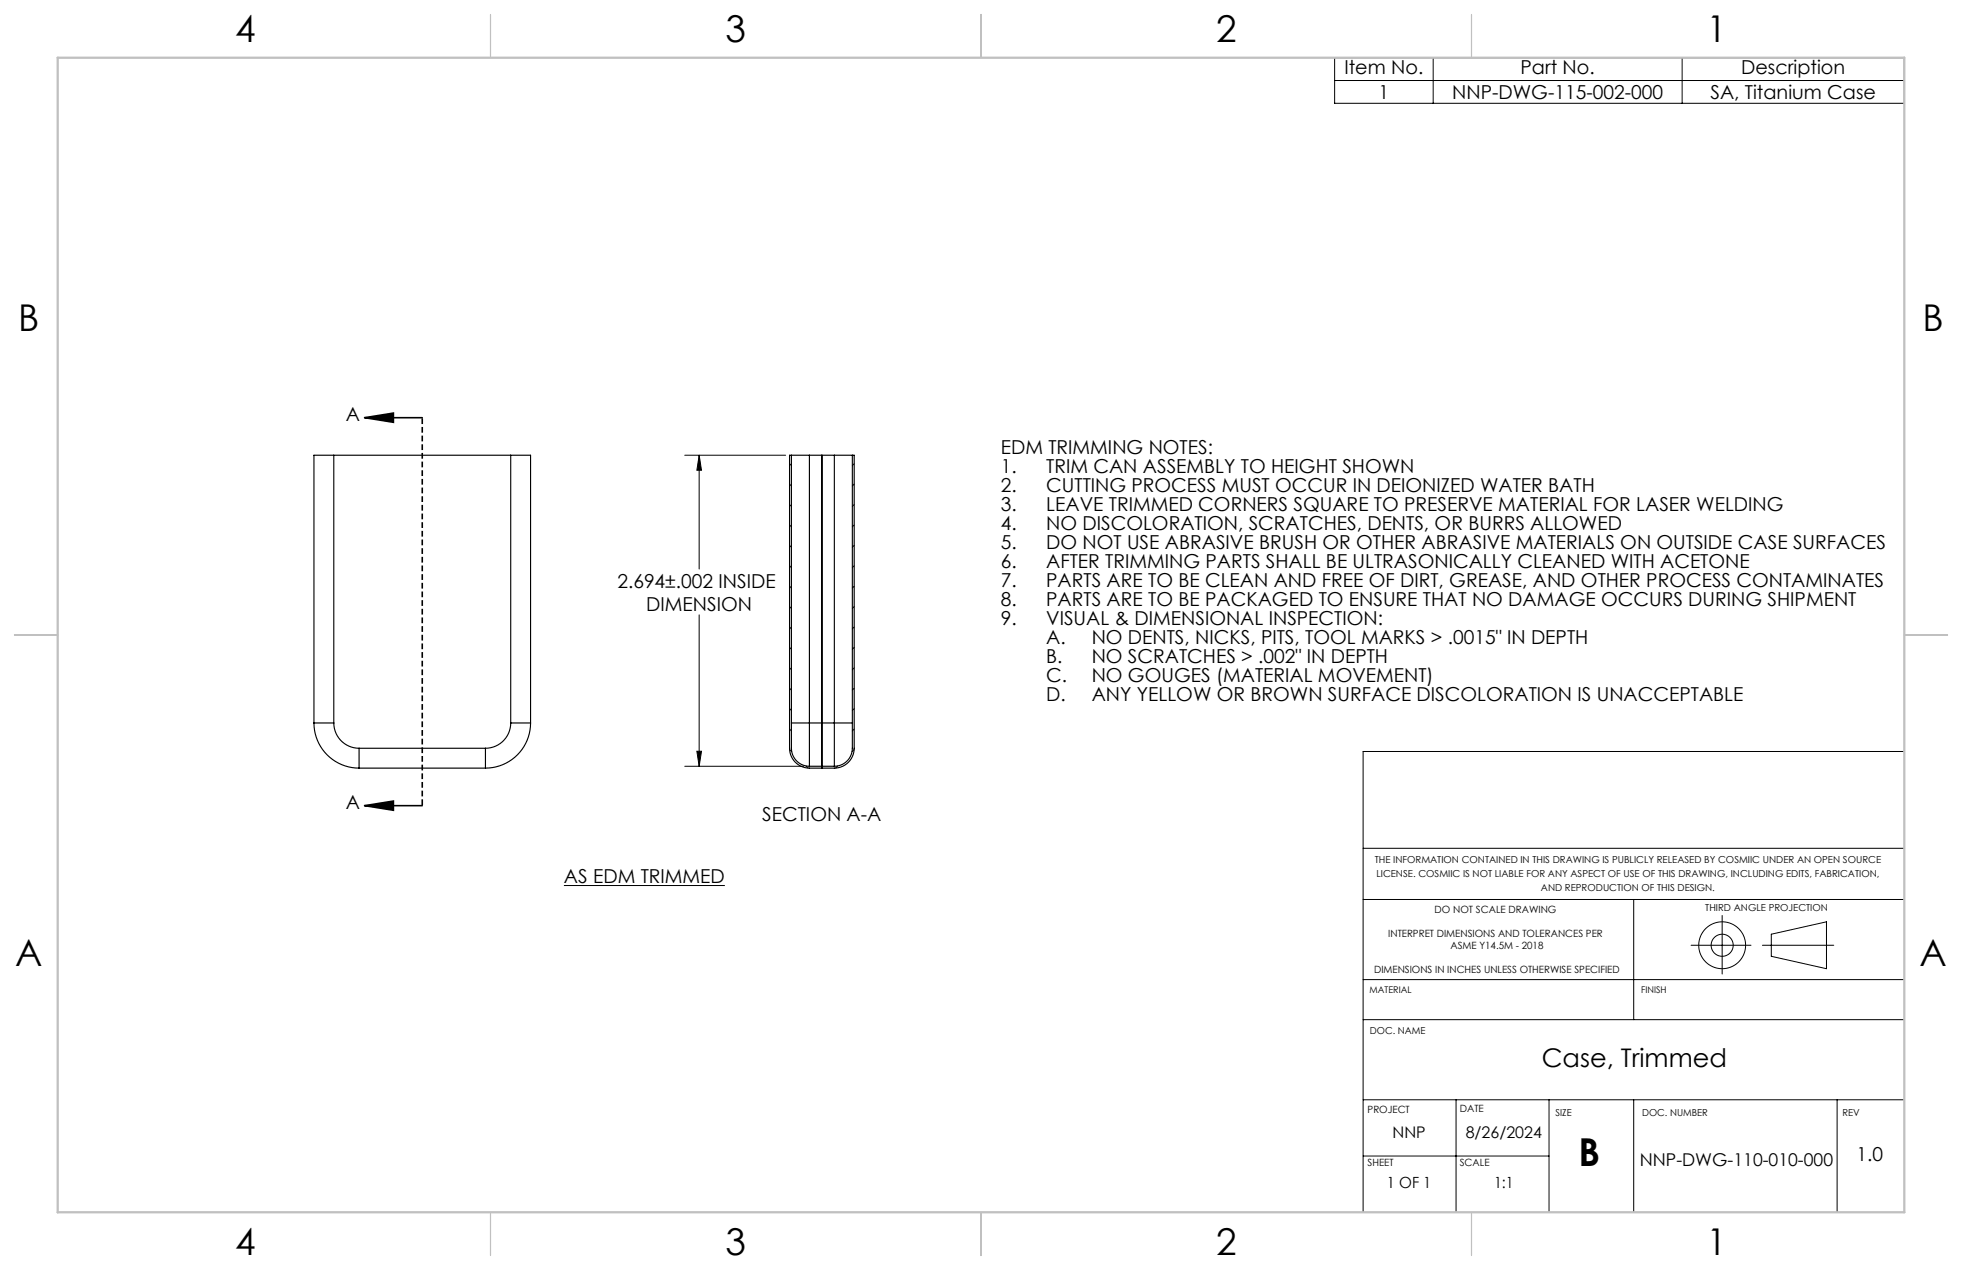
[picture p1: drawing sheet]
<svg xmlns="http://www.w3.org/2000/svg" width="432mm" height="279mm" viewBox="0 0 432 279" stroke-linecap="round" stroke-linejoin="round" font-family="sans-serif">
<defs><g id="words">
<text font-size="8.5" x="347.4" y="256.5">B</text>
<g font-size="8.1">
<text x="51.7" y="9.3">4</text>
<text x="159.7" y="9.3">3</text>
<text x="267.6" y="9.3">2</text>
<text x="375.6" y="9.3">1</text>
<text x="4" y="72.8">B</text>
<text x="423.1" y="72.8">B</text>
<text x="3.3" y="212.5">A</text>
<text x="422.4" y="212.5">A</text>
<text x="51.7" y="276">4</text>
<text x="159.7" y="276">3</text>
<text x="267.6" y="276">2</text>
<text x="375.6" y="276">1</text>
</g>
<text font-size="5.6" x="339.3" y="234.7">Case, Trimmed</text>
<g font-size="4.2">
<text x="295.9" y="16.3">Item No.</text>
<text x="334.6" y="16.3">Part No.</text>
<text x="383.2" y="16.3">Description</text>
<text x="303.4" y="21.7">1</text>
<text x="319.6" y="21.7">NNP-DWG-115-002-000</text>
<text x="376.4" y="21.7">SA, Titanium Case</text>
<text x="76.1" y="92.6">A</text>
<text x="220.3" y="100">EDM TRIMMING NOTES:</text>
<text x="220.3" y="104.1">1.</text>
<text x="230.3" y="104.1">TRIM CAN ASSEMBLY TO HEIGHT SHOWN</text>
<text x="220.3" y="108.3">2.</text>
<text x="220.3" y="112.5">3.</text>
<text x="230.3" y="108.3">CUTTING PROCESS MUST OCCUR IN DEIONIZED WATER BATH</text>
<text x="230.3" y="112.5">LEAVE TRIMMED CORNERS SQUARE TO PRESERVE MATERIAL FOR LASER WELDING</text>
<text x="220.3" y="116.7">4.</text>
<text x="230.3" y="116.7">NO DISCOLORATION, SCRATCHES, DENTS, OR BURRS ALLOWED</text>
<text x="220.3" y="120.8">5.</text>
<text x="220.3" y="125">6.</text>
<text x="230.3" y="120.8">DO NOT USE ABRASIVE BRUSH OR OTHER ABRASIVE MATERIALS ON OUTSIDE CASE SURFACES</text>
<text x="230.3" y="125">AFTER TRIMMING PARTS SHALL BE ULTRASONICALLY CLEANED WITH ACETONE</text>
<text x="135.9" y="129.3">2.694±.002 INSIDE</text>
<text x="220.3" y="129.2">7.</text>
<text x="230.3" y="129.2">PARTS ARE TO BE CLEAN AND FREE OF DIRT, GREASE, AND OTHER PROCESS CONTAMINATES</text>
<text x="142.2" y="134.3">DIMENSION</text>
<text x="220.3" y="133.4">8.</text>
<text x="220.3" y="137.5">9.</text>
<text x="230.3" y="133.4">PARTS ARE TO BE PACKAGED TO ENSURE THAT NO DAMAGE OCCURS DURING SHIPMENT</text>
<text x="230.3" y="137.5">VISUAL &amp; DIMENSIONAL INSPECTION:</text>
<text x="230.3" y="141.7">A.</text>
<text x="240.3" y="141.7">NO DENTS, NICKS, PITS, TOOL MARKS &gt; .0015&quot; IN DEPTH</text>
<text x="230.3" y="145.9">B.</text>
<text x="240.3" y="145.9">NO SCRATCHES &gt; .002&quot; IN DEPTH</text>
<text x="230.3" y="150.1">C.</text>
<text x="230.3" y="154.2">D.</text>
<text x="240.3" y="150.1">NO GOUGES (MATERIAL MOVEMENT)</text>
<text x="240.3" y="154.2">ANY YELLOW OR BROWN SURFACE DISCOLORATION IS UNACCEPTABLE</text>
<text x="76.1" y="177.9">A</text>
<text x="167.8" y="180.7">SECTION A-A</text>
<text x="124.1" y="194.4">AS EDM TRIMMED</text>
<text x="408.6" y="255.4">1.0</text>
</g>
<text font-size="3.9" x="360.9" y="256.5">NNP-DWG-110-010-000</text>
<g font-size="3.5">
<text x="306.5" y="250.4">NNP</text>
<text x="322.6" y="250.4">8/26/2024</text>
</g>
<g font-size="3.4">
<text x="305.2" y="261.4">1 OF 1</text>
<text x="328.8" y="261.4">1:1</text>
</g>
<g font-size="2.2">
<text x="315.7" y="200.8">DO NOT SCALE DRAWING</text>
<text x="305.5" y="206.1">INTERPRET DIMENSIONS AND TOLERANCES PER</text>
<text x="319.2" y="208.8">ASME Y14.5M - 2018</text>
<text x="302.4" y="214.1">DIMENSIONS IN INCHES UNLESS OTHERWISE SPECIFIED</text>
<text x="301" y="244.9">PROJECT</text>
<text x="321.3" y="244.6">DATE</text>
<text x="301" y="256.5">SHEET</text>
<text x="321.3" y="256.5">SCALE</text>
</g>
<g font-size="2.1">
<text x="302.5" y="189.8">THE INFORMATION CONTAINED IN THIS DRAWING IS PUBLICLY RELEASED BY COSMIIC UNDER AN OPEN SOURCE</text>
<text x="302.9" y="192.9">LICENSE. COSMIIC IS NOT LIABLE FOR ANY ASPECT OF USE OF THIS DRAWING, INCLUDING EDITS, FABRICATION,</text>
<text x="339.1" y="196">AND REPRODUCTION OF THIS DESIGN.</text>
<text x="375.3" y="200.4">THIRD ANGLE PROJECTION</text>
<text x="301.5" y="227.5">DOC. NAME</text>
<text x="342.3" y="245.4">SIZE</text>
<text x="361.4" y="245.4">DOC. NUMBER</text>
<text x="405.5" y="245.4">REV</text>
</g>
<g font-size="2">
<text x="301.4" y="218.5">MATERIAL</text>
<text x="361.2" y="218.5">FINISH</text>
</g>
</g></defs>
<g fill="none" stroke="#000" stroke-width=".25">
<path d="M73.5 100.2h-4.4v58.9M73.5 100.2v58.9M73.5 100.2h38.9M112.4 100.2h4.4v58.9M112.4 100.2v58.9M174.2 100.2h-.4v64.4a4.4 4.4 0 0 0 4.3 4.4h5.5a4.4 4.4 0 0 0 4.4-4.4v-64.4h-.4M174.2 100.2v64.4a4 4 0 0 0 3.9 4M174.2 100.2h3.9M178.1 100.2h5.5M178.1 100.2v58.9M180.9 100.2v68.8M183.6 100.2h4"/>
<path d="M183.6 100.2v58.9M187.6 100.2v64.4a4 4 0 0 1-4 4M69.1 159.1a9.9 9.9 0 0 0 9.9 9.9M69.1 159.1h4.4M73.5 159.1a5.6 5.6 0 0 0 5.5 5.5M112.4 159.1a5.6 5.6 0 0 1-5.6 5.5M112.4 159.1h4.4M116.8 159.1a9.9 9.9 0 0 1-10 9.9M174.2 159.1h3.9M178.1 159.1v9.5M178.1 159.1h5.5M183.6 159.1v9.5"/>
<path d="M183.6 159.1h4M79 164.6v4.4M79 164.6h27.8M79 169h27.8M106.8 164.6v4.4M178.1 168.6h5.5"/>
</g>
<g fill="none" stroke="#000" stroke-width=".22">
<path d="M293.7 12.7h125.4v10h-125.4zM293.7 17.7h125.4M315.4 12.7v10M370.2 12.7v10M150.7 100.2h22.2M153.9 100.2l.5 3.3h-1zM153.9 100.2v25M173.8 120l.4 .4M173.8 115.5l.4 .4M173.8 111l.4 .4M173.8 106.5l.4 .4M173.8 102l.4 .4"/>
<path d="M188 102l-.4 .4M188 106.5l-.4 .4M188 111l-.4 .4M188 115.5l-.4 .4M188 120l-.4 .4M153.9 135.3v33.3M173.8 137.9l.4 .4M173.8 133.5l.4 .4M173.8 129l.4 .4M173.8 124.5l.4 .4M188 124.5l-.4 .4M188 129l-.4 .4"/>
<path d="M188 133.5l-.4 .4M188 137.9l-.4 .4M173.8 155.9l.4 .4M173.8 151.4l.4 .4M173.8 146.9l.4 .4M173.8 142.4l.4 .4M188 142.4l-.4 .4M188 146.9l-.4 .4M188 151.4l-.4 .4M188 155.9l-.4 .4M150.7 168.6h26.2M153.4 165.3h1l-.5 3.3z"/>
<path d="M173.8 160.4l.4 .4M173.8 164.9l.4 .5M177.4 168.5l.5 .5M184.4 168.5l-.5 .5M188 164.9l-.5 .5M188 160.4l-.4 .4M419.1 165.3h-119.1v101.4M124.1 194.8h35.4M300 186.6h119.1M300 197.9h119.1M359.5 197.9v26.4M300 215.5h119.1"/>
<path d="M372.2 208h13.2M379 201.4v12.9M387.9 208h15.7M389.8 205.5l12.2-2.7v10.3l-12.2-2.7zM300 224.3h119.1M300 242h119.1M300 254.3h40.9M320.5 242v24.7M340.9 242v24.7M359.5 242v24.7M404.3 242v24.7"/>
<circle cx="379" cy="208" r="5.2"/>
<circle cx="379" cy="208" r="2.43"/>
</g>
<path d="M80.2 91.9l6.4-1v2zM80.2 91.9h12.7M80.2 177.2l6.4-1v2.1zM80.2 177.2h12.7" fill="none" stroke="#000" stroke-width=".35"/>
<path d="M92.9 91.9v85.3" fill="none" stroke="#000" stroke-width=".35" stroke-dasharray="1.3 .6" stroke-dashoffset="-.1" stroke-linecap="butt"/>
<path d="M107.9 3.2v9.5M215.9 3.2v9.5M323.8 3.2v9.5M3.2 139.7h9.5M419.1 139.7h9.5M107.9 266.7v9.5M215.9 266.7v9.5M323.8 266.7v9.5" fill="none" stroke="#c0c0c0" stroke-width=".25"/>
<path d="M12.7 12.7h406.4v254h-406.4z" fill="none" stroke="#c0c0c0" stroke-width=".5"/>
<g fill="#000">
<path d="M80.2 91.9l6.4-1v2zM80.2 177.2l6.4-1v2.1z"/>
<path d="M153.9 100.2l.5 3.3h-1zM153.4 165.3h1l-.5 3.3z"/>
</g>
<use href="#words"/>
</svg>
